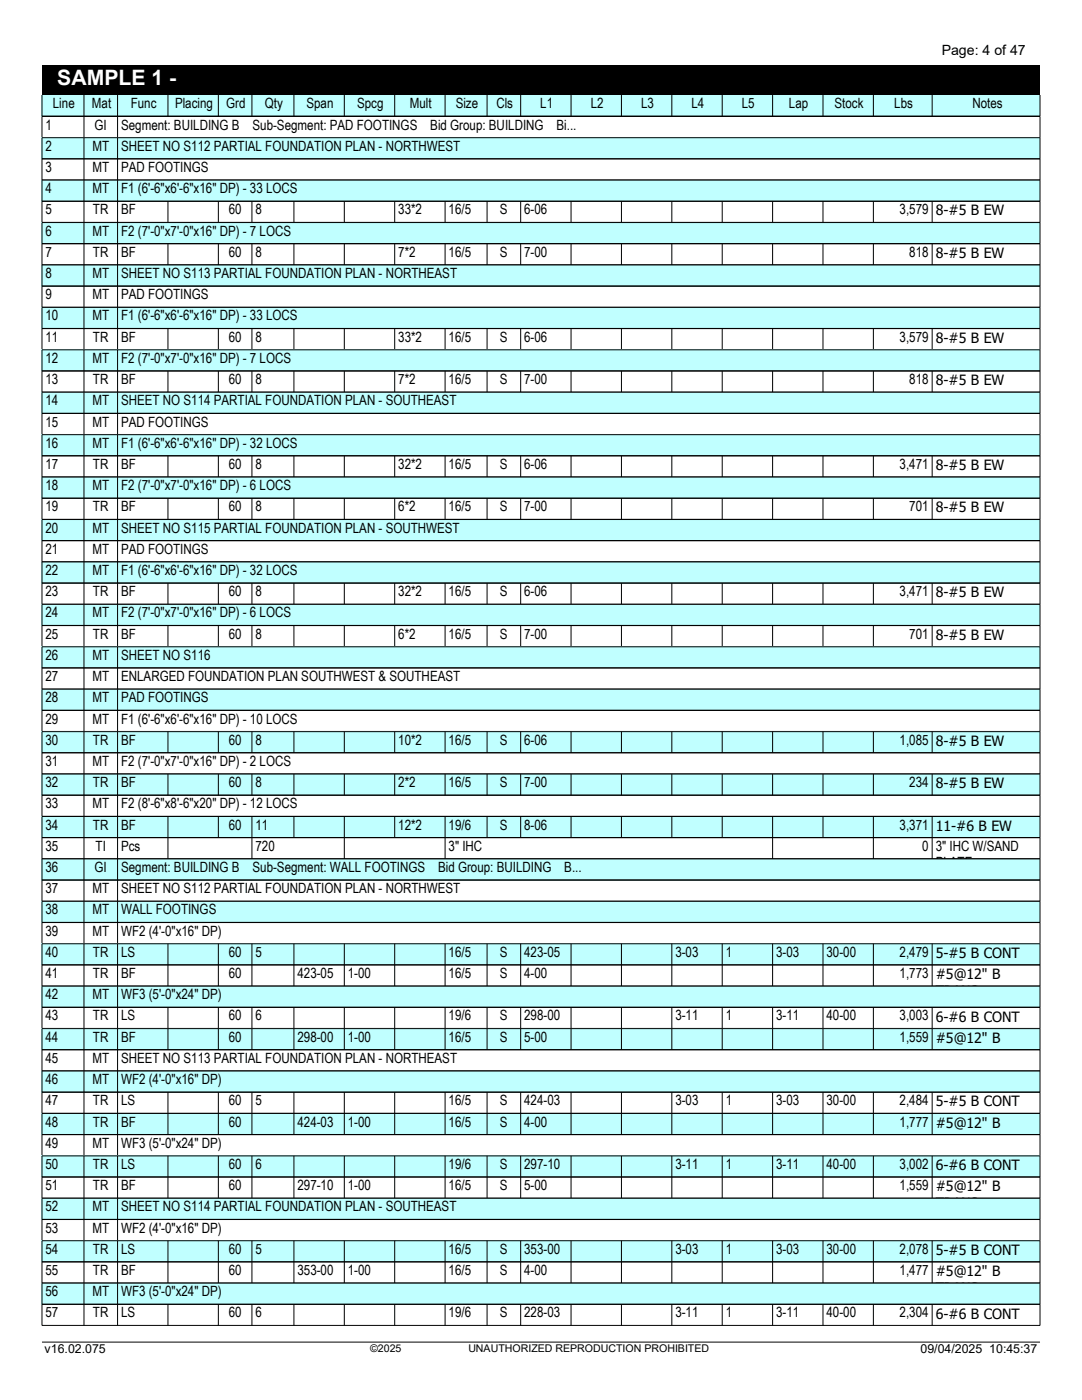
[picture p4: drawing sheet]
<svg xmlns="http://www.w3.org/2000/svg" width="216mm" height="279mm" viewBox="0 0 216 279" stroke-linecap="round" stroke-linejoin="round" font-family="sans-serif">
<defs><g id="words">
<text font-size="4.2" fill="#fff" x="11.4" y="17">SAMPLE 1 -</text>
<g font-size="2.8">
<text x="187.9" y="10.9">Page: 4 of 47</text>
<text x="10.5" y="21.6">Line</text>
<text x="18.3" y="21.6">Mat</text>
<text x="26.1" y="21.6">Func</text>
<text x="34.9" y="21.6">Placing</text>
<text x="45.2" y="21.6">Grd</text>
<text x="52.8" y="21.6">Qty</text>
<text x="61.2" y="21.6">Span</text>
<text x="71.3" y="21.6">Spcg</text>
<text x="81.8" y="21.6">Mult</text>
<text x="90.9" y="21.6">Size</text>
<text x="99" y="21.6">Cls</text>
<text x="107.8" y="21.6">L1</text>
<text x="117.9" y="21.6">L2</text>
<text x="127.9" y="21.6">L3</text>
<text x="138" y="21.6">L4</text>
<text x="148" y="21.6">L5</text>
<text x="157.4" y="21.6">Lap</text>
<text x="166.5" y="21.6">Stock</text>
<text x="178.4" y="21.6">Lbs</text>
<text x="194" y="21.6">Notes</text>
<text x="9.1" y="25.9">1</text>
<text x="18.9" y="25.9">GI</text>
<text x="24.2" y="25.9">Segment: BUILDING B</text>
<text x="50.4" y="25.9">Sub-Segment: PAD FOOTINGS</text>
<text x="85.9" y="25.9">Bid Group: BUILDING</text>
<text x="111.1" y="25.9">Bi...</text>
<text x="9.1" y="30.1">2</text>
<text x="9.1" y="34.3">3</text>
<text x="18.4" y="30.1">MT</text>
<text x="18.4" y="34.3">MT</text>
<text x="24.2" y="30.1">SHEET NO S112 PARTIAL FOUNDATION PLAN - NORTHWEST</text>
<text x="24.2" y="34.3">PAD FOOTINGS</text>
<text x="9.1" y="38.6">4</text>
<text x="18.4" y="38.6">MT</text>
<text x="24.2" y="38.6">F1 (6'-6&quot;x6'-6&quot;x16&quot; DP) - 33 LOCS</text>
<text x="9.1" y="42.8">5</text>
<text x="9.1" y="47">6</text>
<text x="18.4" y="47">MT</text>
<text x="18.6" y="42.8">TR</text>
<text x="24.2" y="42.8">BF</text>
<text x="24.2" y="47">F2 (7'-0&quot;x7'-0&quot;x16&quot; DP) - 7 LOCS</text>
<text x="45.6" y="42.8">60</text>
<text x="51" y="42.8">8</text>
<text x="79.5" y="42.8">33*2</text>
<text x="89.5" y="42.8">16/5</text>
<text x="99.8" y="42.8">S</text>
<text x="104.6" y="42.8">6-06</text>
<text x="179.5" y="42.8">3,579</text>
<text x="186.7" y="43">8-#5 B EW</text>
<text x="9.1" y="51.3">7</text>
<text x="18.6" y="51.3">TR</text>
<text x="24.2" y="51.3">BF</text>
<text x="45.6" y="51.3">60</text>
<text x="51" y="51.3">8</text>
<text x="79.5" y="51.3">7*2</text>
<text x="89.5" y="51.3">16/5</text>
<text x="99.8" y="51.3">S</text>
<text x="104.6" y="51.3">7-00</text>
<text x="181.4" y="51.3">818</text>
<text x="186.7" y="51.5">8-#5 B EW</text>
<text x="9.1" y="55.5">8</text>
<text x="9.1" y="59.7">9</text>
<text x="18.4" y="55.5">MT</text>
<text x="18.4" y="59.7">MT</text>
<text x="24.2" y="55.5">SHEET NO S113 PARTIAL FOUNDATION PLAN - NORTHEAST</text>
<text x="24.2" y="59.7">PAD FOOTINGS</text>
<text x="9.1" y="64">10</text>
<text x="18.4" y="64">MT</text>
<text x="24.2" y="64">F1 (6'-6&quot;x6'-6&quot;x16&quot; DP) - 33 LOCS</text>
<text x="9.1" y="68.2">11</text>
<text x="18.6" y="68.2">TR</text>
<text x="24.2" y="68.2">BF</text>
<text x="45.6" y="68.2">60</text>
<text x="51" y="68.2">8</text>
<text x="79.5" y="68.2">33*2</text>
<text x="89.5" y="68.2">16/5</text>
<text x="99.8" y="68.2">S</text>
<text x="104.6" y="68.2">6-06</text>
<text x="179.5" y="68.2">3,579</text>
<text x="186.7" y="68.4">8-#5 B EW</text>
<text x="9.1" y="72.4">12</text>
<text x="9.1" y="76.7">13</text>
<text x="18.4" y="72.4">MT</text>
<text x="18.6" y="76.7">TR</text>
<text x="24.2" y="72.4">F2 (7'-0&quot;x7'-0&quot;x16&quot; DP) - 7 LOCS</text>
<text x="24.2" y="76.7">BF</text>
<text x="45.6" y="76.7">60</text>
<text x="51" y="76.7">8</text>
<text x="79.5" y="76.7">7*2</text>
<text x="89.5" y="76.7">16/5</text>
<text x="99.8" y="76.7">S</text>
<text x="104.6" y="76.7">7-00</text>
<text x="181.4" y="76.7">818</text>
<text x="186.7" y="76.9">8-#5 B EW</text>
<text x="9.1" y="80.9">14</text>
<text x="18.4" y="80.9">MT</text>
<text x="24.2" y="80.9">SHEET NO S114 PARTIAL FOUNDATION PLAN - SOUTHEAST</text>
<text x="9.1" y="85.1">15</text>
<text x="9.1" y="89.4">16</text>
<text x="18.4" y="85.1">MT</text>
<text x="18.4" y="89.4">MT</text>
<text x="24.2" y="85.1">PAD FOOTINGS</text>
<text x="24.2" y="89.4">F1 (6'-6&quot;x6'-6&quot;x16&quot; DP) - 32 LOCS</text>
<text x="9.1" y="93.6">17</text>
<text x="18.6" y="93.6">TR</text>
<text x="24.2" y="93.6">BF</text>
<text x="45.6" y="93.6">60</text>
<text x="51" y="93.6">8</text>
<text x="79.5" y="93.6">32*2</text>
<text x="89.5" y="93.6">16/5</text>
<text x="99.8" y="93.6">S</text>
<text x="104.6" y="93.6">6-06</text>
<text x="179.5" y="93.6">3,471</text>
<text x="186.7" y="93.8">8-#5 B EW</text>
<text x="9.1" y="97.8">18</text>
<text x="18.4" y="97.8">MT</text>
<text x="24.2" y="97.8">F2 (7'-0&quot;x7'-0&quot;x16&quot; DP) - 6 LOCS</text>
<text x="9.1" y="102.1">19</text>
<text x="9.1" y="106.3">20</text>
<text x="18.4" y="106.3">MT</text>
<text x="18.6" y="102.1">TR</text>
<text x="24.2" y="102.1">BF</text>
<text x="24.2" y="106.3">SHEET NO S115 PARTIAL FOUNDATION PLAN - SOUTHWEST</text>
<text x="45.6" y="102.1">60</text>
<text x="51" y="102.1">8</text>
<text x="79.5" y="102.1">6*2</text>
<text x="89.5" y="102.1">16/5</text>
<text x="99.8" y="102.1">S</text>
<text x="104.6" y="102.1">7-00</text>
<text x="181.4" y="102.1">701</text>
<text x="186.7" y="102.3">8-#5 B EW</text>
<text x="9.1" y="110.5">21</text>
<text x="18.4" y="110.5">MT</text>
<text x="24.2" y="110.5">PAD FOOTINGS</text>
<text x="9.1" y="114.8">22</text>
<text x="9.1" y="119">23</text>
<text x="18.4" y="114.8">MT</text>
<text x="18.6" y="119">TR</text>
<text x="24.2" y="114.8">F1 (6'-6&quot;x6'-6&quot;x16&quot; DP) - 32 LOCS</text>
<text x="24.2" y="119">BF</text>
<text x="45.6" y="119">60</text>
<text x="51" y="119">8</text>
<text x="79.5" y="119">32*2</text>
<text x="89.5" y="119">16/5</text>
<text x="99.8" y="119">S</text>
<text x="104.6" y="119">6-06</text>
<text x="179.5" y="119">3,471</text>
<text x="186.7" y="119.2">8-#5 B EW</text>
<text x="9.1" y="123.2">24</text>
<text x="18.4" y="123.2">MT</text>
<text x="24.2" y="123.2">F2 (7'-0&quot;x7'-0&quot;x16&quot; DP) - 6 LOCS</text>
<text x="9.1" y="127.5">25</text>
<text x="9.1" y="131.7">26</text>
<text x="18.4" y="131.7">MT</text>
<text x="18.6" y="127.5">TR</text>
<text x="24.2" y="127.5">BF</text>
<text x="24.2" y="131.7">SHEET NO S116</text>
<text x="45.6" y="127.5">60</text>
<text x="51" y="127.5">8</text>
<text x="79.5" y="127.5">6*2</text>
<text x="89.5" y="127.5">16/5</text>
<text x="99.8" y="127.5">S</text>
<text x="104.6" y="127.5">7-00</text>
<text x="181.4" y="127.5">701</text>
<text x="186.7" y="127.7">8-#5 B EW</text>
<text x="9.1" y="135.9">27</text>
<text x="18.4" y="135.9">MT</text>
<text x="24.2" y="135.9">ENLARGED FOUNDATION PLAN SOUTHWEST &amp; SOUTHEAST</text>
<text x="9.1" y="140.2">28</text>
<text x="18.4" y="140.2">MT</text>
<text x="24.2" y="140.2">PAD FOOTINGS</text>
<text x="9.1" y="144.4">29</text>
<text x="9.1" y="148.6">30</text>
<text x="18.4" y="144.4">MT</text>
<text x="18.6" y="148.6">TR</text>
<text x="24.2" y="144.4">F1 (6'-6&quot;x6'-6&quot;x16&quot; DP) - 10 LOCS</text>
<text x="24.2" y="148.6">BF</text>
<text x="45.6" y="148.6">60</text>
<text x="51" y="148.6">8</text>
<text x="79.5" y="148.6">10*2</text>
<text x="89.5" y="148.6">16/5</text>
<text x="99.8" y="148.6">S</text>
<text x="104.6" y="148.6">6-06</text>
<text x="179.5" y="148.6">1,085</text>
<text x="186.7" y="148.8">8-#5 B EW</text>
<text x="9.1" y="152.9">31</text>
<text x="18.4" y="152.9">MT</text>
<text x="24.2" y="152.9">F2 (7'-0&quot;x7'-0&quot;x16&quot; DP) - 2 LOCS</text>
<text x="9.1" y="157.1">32</text>
<text x="9.1" y="161.3">33</text>
<text x="18.4" y="161.3">MT</text>
<text x="18.6" y="157.1">TR</text>
<text x="24.2" y="157.1">BF</text>
<text x="24.2" y="161.3">F2 (8'-6&quot;x8'-6&quot;x20&quot; DP) - 12 LOCS</text>
<text x="45.6" y="157.1">60</text>
<text x="51" y="157.1">8</text>
<text x="79.5" y="157.1">2*2</text>
<text x="89.5" y="157.1">16/5</text>
<text x="99.8" y="157.1">S</text>
<text x="104.6" y="157.1">7-00</text>
<text x="181.4" y="157.1">234</text>
<text x="186.7" y="157.3">8-#5 B EW</text>
<text x="9.1" y="165.6">34</text>
<text x="18.6" y="165.6">TR</text>
<text x="24.2" y="165.6">BF</text>
<text x="45.6" y="165.6">60</text>
<text x="51" y="165.6">11</text>
<text x="79.5" y="165.6">12*2</text>
<text x="89.5" y="165.6">19/6</text>
<text x="99.8" y="165.6">S</text>
<text x="104.6" y="165.6">8-06</text>
<text x="179.5" y="165.6">3,371</text>
<text x="186.7" y="165.8">11-#6 B EW</text>
<text x="9.1" y="169.8">35</text>
<text x="19.1" y="169.8">TI</text>
<text x="24.2" y="169.8">Pcs</text>
<text x="51" y="169.8">720</text>
<text x="89.5" y="169.8">3&quot; IHC</text>
<text x="184" y="169.8">0</text>
<text x="186.7" y="169.8">3&quot; IHC W/SAND</text>
<text x="186.7" y="173">PLATE</text>
<text x="9.1" y="174">36</text>
<text x="9.1" y="178.3">37</text>
<text x="18.4" y="178.3">MT</text>
<text x="18.9" y="174">GI</text>
<text x="24.2" y="174">Segment: BUILDING B</text>
<text x="24.2" y="178.3">SHEET NO S112 PARTIAL FOUNDATION PLAN - NORTHWEST</text>
<text x="50.4" y="174">Sub-Segment: WALL FOOTINGS</text>
<text x="87.4" y="174">Bid Group: BUILDING</text>
<text x="112.6" y="174">B...</text>
<text x="9.1" y="182.5">38</text>
<text x="18.4" y="182.5">MT</text>
<text x="24.2" y="182.5">WALL FOOTINGS</text>
<text x="9.1" y="186.7">39</text>
<text x="9.1" y="191">40</text>
<text x="18.4" y="186.7">MT</text>
<text x="18.6" y="191">TR</text>
<text x="24.2" y="186.7">WF2 (4'-0&quot;x16&quot; DP)</text>
<text x="24.2" y="191">LS</text>
<text x="45.6" y="191">60</text>
<text x="51" y="191">5</text>
<text x="89.5" y="191">16/5</text>
<text x="99.8" y="191">S</text>
<text x="104.6" y="191">423-05</text>
<text x="134.8" y="191">3-03</text>
<text x="144.8" y="191">1</text>
<text x="154.9" y="191">3-03</text>
<text x="164.9" y="191">30-00</text>
<text x="179.5" y="191">2,479</text>
<text x="186.7" y="191.2">5-#5 B CONT</text>
<text x="9.1" y="195.2">41</text>
<text x="18.6" y="195.2">TR</text>
<text x="24.2" y="195.2">BF</text>
<text x="45.6" y="195.2">60</text>
<text x="59.4" y="195.2">423-05</text>
<text x="69.4" y="195.2">1-00</text>
<text x="89.5" y="195.2">16/5</text>
<text x="99.8" y="195.2">S</text>
<text x="104.6" y="195.2">4-00</text>
<text x="179.5" y="195.2">1,773</text>
<text x="186.7" y="195.4">#5@12&quot; B</text>
<text x="9.1" y="199.4">42</text>
<text x="9.1" y="203.7">43</text>
<text x="18.4" y="199.4">MT</text>
<text x="18.6" y="203.7">TR</text>
<text x="24.2" y="199.4">WF3 (5'-0&quot;x24&quot; DP)</text>
<text x="24.2" y="203.7">LS</text>
<text x="45.6" y="203.7">60</text>
<text x="51" y="203.7">6</text>
<text x="89.5" y="203.7">19/6</text>
<text x="99.8" y="203.7">S</text>
<text x="104.6" y="203.7">298-00</text>
<text x="134.8" y="203.7">3-11</text>
<text x="144.8" y="203.7">1</text>
<text x="154.9" y="203.7">3-11</text>
<text x="164.9" y="203.7">40-00</text>
<text x="179.5" y="203.7">3,003</text>
<text x="186.7" y="198.8">TRANS</text>
<text x="186.7" y="203.9">6-#6 B CONT</text>
<text x="9.1" y="207.9">44</text>
<text x="18.6" y="207.9">TR</text>
<text x="24.2" y="207.9">BF</text>
<text x="45.6" y="207.9">60</text>
<text x="59.4" y="207.9">298-00</text>
<text x="69.4" y="207.9">1-00</text>
<text x="89.5" y="207.9">16/5</text>
<text x="99.8" y="207.9">S</text>
<text x="104.6" y="207.9">5-00</text>
<text x="179.5" y="207.9">1,559</text>
<text x="186.7" y="208.1">#5@12&quot; B</text>
<text x="9.1" y="212.1">45</text>
<text x="18.4" y="212.1">MT</text>
<text x="24.2" y="212.1">SHEET NO S113 PARTIAL FOUNDATION PLAN - NORTHEAST</text>
<text x="186.7" y="211.5">TRANS</text>
<text x="9.1" y="216.4">46</text>
<text x="9.1" y="220.6">47</text>
<text x="18.4" y="216.4">MT</text>
<text x="18.6" y="220.6">TR</text>
<text x="24.2" y="216.4">WF2 (4'-0&quot;x16&quot; DP)</text>
<text x="24.2" y="220.6">LS</text>
<text x="45.6" y="220.6">60</text>
<text x="51" y="220.6">5</text>
<text x="89.5" y="220.6">16/5</text>
<text x="99.8" y="220.6">S</text>
<text x="104.6" y="220.6">424-03</text>
<text x="134.8" y="220.6">3-03</text>
<text x="144.8" y="220.6">1</text>
<text x="154.9" y="220.6">3-03</text>
<text x="164.9" y="220.6">30-00</text>
<text x="179.5" y="220.6">2,484</text>
<text x="186.7" y="220.8">5-#5 B CONT</text>
<text x="9.1" y="224.8">48</text>
<text x="18.6" y="224.8">TR</text>
<text x="24.2" y="224.8">BF</text>
<text x="45.6" y="224.8">60</text>
<text x="59.4" y="224.8">424-03</text>
<text x="69.4" y="224.8">1-00</text>
<text x="89.5" y="224.8">16/5</text>
<text x="99.8" y="224.8">S</text>
<text x="104.6" y="224.8">4-00</text>
<text x="179.5" y="224.8">1,777</text>
<text x="186.7" y="225">#5@12&quot; B</text>
<text x="9.1" y="229.1">49</text>
<text x="9.1" y="233.3">50</text>
<text x="18.4" y="229.1">MT</text>
<text x="18.6" y="233.3">TR</text>
<text x="24.2" y="229.1">WF3 (5'-0&quot;x24&quot; DP)</text>
<text x="24.2" y="233.3">LS</text>
<text x="45.6" y="233.3">60</text>
<text x="51" y="233.3">6</text>
<text x="89.5" y="233.3">19/6</text>
<text x="99.8" y="233.3">S</text>
<text x="104.6" y="233.3">297-10</text>
<text x="134.8" y="233.3">3-11</text>
<text x="144.8" y="233.3">1</text>
<text x="154.9" y="233.3">3-11</text>
<text x="164.9" y="233.3">40-00</text>
<text x="179.5" y="233.3">3,002</text>
<text x="186.7" y="228.4">TRANS</text>
<text x="186.7" y="233.5">6-#6 B CONT</text>
<text x="9.1" y="237.5">51</text>
<text x="18.6" y="237.5">TR</text>
<text x="24.2" y="237.5">BF</text>
<text x="45.6" y="237.5">60</text>
<text x="59.4" y="237.5">297-10</text>
<text x="69.4" y="237.5">1-00</text>
<text x="89.5" y="237.5">16/5</text>
<text x="99.8" y="237.5">S</text>
<text x="104.6" y="237.5">5-00</text>
<text x="179.5" y="237.5">1,559</text>
<text x="186.7" y="237.7">#5@12&quot; B</text>
<text x="9.1" y="241.8">52</text>
<text x="9.1" y="246">53</text>
<text x="18.4" y="241.8">MT</text>
<text x="18.4" y="246">MT</text>
<text x="24.2" y="241.8">SHEET NO S114 PARTIAL FOUNDATION PLAN - SOUTHEAST</text>
<text x="24.2" y="246">WF2 (4'-0&quot;x16&quot; DP)</text>
<text x="186.7" y="241.1">TRANS</text>
<text x="9.1" y="250.2">54</text>
<text x="18.6" y="250.2">TR</text>
<text x="24.2" y="250.2">LS</text>
<text x="45.6" y="250.2">60</text>
<text x="51" y="250.2">5</text>
<text x="89.5" y="250.2">16/5</text>
<text x="99.8" y="250.2">S</text>
<text x="104.6" y="250.2">353-00</text>
<text x="134.8" y="250.2">3-03</text>
<text x="144.8" y="250.2">1</text>
<text x="154.9" y="250.2">3-03</text>
<text x="164.9" y="250.2">30-00</text>
<text x="179.5" y="250.2">2,078</text>
<text x="186.7" y="250.4">5-#5 B CONT</text>
<text x="9.1" y="254.5">55</text>
<text x="18.6" y="254.5">TR</text>
<text x="24.2" y="254.5">BF</text>
<text x="45.6" y="254.5">60</text>
<text x="59.4" y="254.5">353-00</text>
<text x="69.4" y="254.5">1-00</text>
<text x="89.5" y="254.5">16/5</text>
<text x="99.8" y="254.5">S</text>
<text x="104.6" y="254.5">4-00</text>
<text x="179.5" y="254.5">1,477</text>
<text x="186.7" y="254.7">#5@12&quot; B</text>
<text x="9.1" y="258.7">56</text>
<text x="9.1" y="262.9">57</text>
<text x="18.4" y="258.7">MT</text>
<text x="18.6" y="262.9">TR</text>
<text x="24.2" y="258.7">WF3 (5'-0&quot;x24&quot; DP)</text>
<text x="24.2" y="262.9">LS</text>
<text x="45.6" y="262.9">60</text>
<text x="51" y="262.9">6</text>
<text x="89.5" y="262.9">19/6</text>
<text x="99.8" y="262.9">S</text>
<text x="104.6" y="262.9">228-03</text>
<text x="134.8" y="262.9">3-11</text>
<text x="144.8" y="262.9">1</text>
<text x="154.9" y="262.9">3-11</text>
<text x="164.9" y="262.9">40-00</text>
<text x="179.5" y="262.9">2,304</text>
<text x="186.7" y="258.1">TRANS</text>
<text x="186.7" y="263.1">6-#6 B CONT</text>
</g>
<g font-size="2.5">
<text x="8.9" y="270.1">v16.02.075</text>
<text x="183.7" y="270.1">09/04/2025 10:45:37</text>
</g>
<g font-size="2.1">
<text x="73.9" y="269.8">©2025</text>
<text x="93.5" y="269.8">UNAUTHORIZED REPRODUCTION PROHIBITED</text>
</g>
</g></defs>
<path d="M8.4 19h199.1v4.2h-199.1z" fill="#c0ffff"/>
<g fill="none" stroke="#000" stroke-width=".2">
<path d="M8.4 19v4.2M16.8 19v4.2M23.5 19v4.2M33.5 19v4.2M43.6 19v4.2M50.3 19v4.2M58.6 19v4.2M68.7 19v4.2M78.8 19v4.2M88.8 19v4.2M97.2 19v4.2M103.9 19v4.2"/>
<path d="M113.9 19v4.2M124 19v4.2M134.1 19v4.2M144.1 19v4.2M154.2 19v4.2M164.2 19v4.2M174.3 19v4.2M186 19v4.2M207.5 19v4.2M8.4 23.2h199.1M8.4 27.5v-4.3h199.1v4.3M8.4 27.4h199.1"/>
<path d="M16.8 23.2v4.3M23.5 23.2v4.3"/>
</g>
<path d="M8.4 27.5h199.1v4.2h-199.1z" fill="#c0ffff"/>
<path d="M8.4 35.9v-8.4h199.1v8.4M8.4 31.7h199.1M8.4 35.9h199.1M16.8 27.5v8.4M23.5 27.5v8.4" fill="none" stroke="#000" stroke-width=".2"/>
<path d="M8.4 35.9h199.1v4.3h-199.1z" fill="#c0ffff"/>
<g fill="none" stroke="#000" stroke-width=".2">
<path d="M8.4 35.9h199.1v8.5h-199.1zM16.8 35.9v8.5M23.5 35.9v8.5M8.4 40.1h199.1M33.5 40.2v4.2M43.6 40.2v4.2M50.3 40.2v4.2M58.6 40.2v4.2M68.7 40.2v4.2M78.8 40.2v4.2M88.8 40.2v4.2M97.2 40.2v4.2"/>
<path d="M103.9 40.2v4.2M113.9 40.2v4.2M124 40.2v4.2M134.1 40.2v4.2M144.1 40.2v4.2M154.2 40.2v4.2M164.2 40.2v4.2M174.3 40.2v4.2M186 40.2v4.2"/>
</g>
<path d="M8.4 44.4h199.1v4.2h-199.1z" fill="#c0ffff"/>
<g fill="none" stroke="#000" stroke-width=".2">
<path d="M8.4 52.9v-8.5h199.1v8.5M8.4 48.6h199.1M8.4 52.8h199.1M16.8 44.4v8.5M23.5 44.4v8.5M33.5 48.6v4.3M43.6 48.6v4.3M50.3 48.6v4.3M58.6 48.6v4.3M68.7 48.6v4.3M78.8 48.6v4.3M88.8 48.6v4.3"/>
<path d="M97.2 48.6v4.3M103.9 48.6v4.3M113.9 48.6v4.3M124 48.6v4.3M134.1 48.6v4.3M144.1 48.6v4.3M154.2 48.6v4.3M164.2 48.6v4.3M174.3 48.6v4.3M186 48.6v4.3"/>
</g>
<path d="M8.4 52.9h199.1v4.2h-199.1z" fill="#c0ffff"/>
<path d="M8.4 57.1h199.1M16.8 52.9v8.4M23.5 52.9v8.4M8.4 61.3v-8.4h199.1v8.4M8.4 61.3h199.1" fill="none" stroke="#000" stroke-width=".2"/>
<path d="M8.4 61.3h199.1v4.3h-199.1z" fill="#c0ffff"/>
<g fill="none" stroke="#000" stroke-width=".2">
<path d="M8.4 69.8v-8.5h199.1v8.5M8.4 65.5h199.1M8.4 65.6h199.1M8.4 69.8h199.1M16.8 61.3v8.5M23.5 61.3v8.5M33.5 65.6v4.2M43.6 65.6v4.2M50.3 65.6v4.2M58.6 65.6v4.2M68.7 65.6v4.2M78.8 65.6v4.2"/>
<path d="M88.8 65.6v4.2M97.2 65.6v4.2M103.9 65.6v4.2M113.9 65.6v4.2M124 65.6v4.2M134.1 65.6v4.2M144.1 65.6v4.2M154.2 65.6v4.2M164.2 65.6v4.2M174.3 65.6v4.2M186 65.6v4.2"/>
</g>
<path d="M8.4 69.8h199.1v4.2h-199.1z" fill="#c0ffff"/>
<g fill="none" stroke="#000" stroke-width=".2">
<path d="M8.4 69.8h199.1v8.5l-199.1-.1zM8.4 74h199.1M16.8 69.8v8.5M23.5 69.8v8.5M33.5 74v4.3M43.6 74v4.3M50.3 74v4.3M58.6 74v4.3M68.7 74v4.3M78.8 74v4.3M88.8 74v4.3M97.2 74v4.3"/>
<path d="M103.9 74v4.3M113.9 74v4.3M124 74v4.3M134.1 74v4.3M144.1 74v4.3M154.2 74v4.3M164.2 74v4.3M174.3 74v4.3M186 74v4.3"/>
</g>
<path d="M8.4 78.3h199.1v4.2h-199.1z" fill="#c0ffff"/>
<path d="M16.8 78.3v8.4M23.5 78.3v8.4M8.4 86.7v-8.4h199.1v8.4M8.4 82.5h199.1M8.4 86.7h199.1" fill="none" stroke="#000" stroke-width=".2"/>
<path d="M8.4 86.7h199.1v4.3h-199.1z" fill="#c0ffff"/>
<g fill="none" stroke="#000" stroke-width=".2">
<path d="M8.4 95.2v-8.5h199.1v8.5M8.4 90.9h199.1M8.4 91h199.1M8.4 95.2h199.1M16.8 86.7v8.5M23.5 86.7v8.5M33.5 91v4.2M43.6 91v4.2M50.3 91v4.2M58.6 91v4.2M68.7 91v4.2M78.8 91v4.2"/>
<path d="M88.8 91v4.2M97.2 91v4.2M103.9 91v4.2M113.9 91v4.2M124 91v4.2M134.1 91v4.2M144.1 91v4.2M154.2 91v4.2M164.2 91v4.2M174.3 91v4.2M186 91v4.2"/>
</g>
<path d="M8.4 95.2h199.1v4.2h-199.1z" fill="#c0ffff"/>
<g fill="none" stroke="#000" stroke-width=".2">
<path d="M8.4 95.2h199.1v8.5l-199.1-.1zM8.4 99.4h199.1M16.8 95.2v8.5M23.5 95.2v8.5M33.5 99.4v4.3M43.6 99.4v4.3M50.3 99.4v4.3M58.6 99.4v4.3M68.7 99.4v4.3M78.8 99.4v4.3M88.8 99.4v4.3M97.2 99.4v4.3"/>
<path d="M103.9 99.4v4.3M113.9 99.4v4.3M124 99.4v4.3M134.1 99.4v4.3M144.1 99.4v4.3M154.2 99.4v4.3M164.2 99.4v4.3M174.3 99.4v4.3M186 99.4v4.3"/>
</g>
<path d="M8.4 103.7h199.1v4.2h-199.1z" fill="#c0ffff"/>
<path d="M8.4 112.1v-8.4h199.1v8.4M8.4 107.9h199.1M8.4 112.1h199.1M16.8 103.7v8.4M23.5 103.7v8.4" fill="none" stroke="#000" stroke-width=".2"/>
<path d="M8.4 112.1h199.1v4.3h-199.1z" fill="#c0ffff"/>
<g fill="none" stroke="#000" stroke-width=".2">
<path d="M8.4 116.3h199.1M8.4 116.4h199.1M16.8 112.1v8.5M23.5 112.1v8.5M33.5 116.4v4.2M43.6 116.4v4.2M50.3 116.4v4.2M58.6 116.4v4.2M68.7 116.4v4.2M78.8 116.4v4.2M88.8 116.4v4.2M97.2 116.4v4.2"/>
<path d="M103.9 116.4v4.2M113.9 116.4v4.2M124 116.4v4.2M134.1 116.4v4.2M144.1 116.4v4.2M154.2 116.4v4.2M164.2 116.4v4.2M174.3 116.4v4.2M186 116.4v4.2M8.4 120.6v-8.5h199.1v8.5M8.4 120.6h199.1"/>
</g>
<path d="M8.4 120.6h199.1v4.2h-199.1z" fill="#c0ffff"/>
<g fill="none" stroke="#000" stroke-width=".2">
<path d="M8.4 129.1v-8.5h199.1v8.5M8.4 124.8h199.1M8.4 129h199.1M16.8 120.6v8.5M23.5 120.6v8.5M33.5 124.8v4.3M43.6 124.8v4.3M50.3 124.8v4.3M58.6 124.8v4.3M68.7 124.8v4.3M78.8 124.8v4.3M88.8 124.8v4.3"/>
<path d="M97.2 124.8v4.3M103.9 124.8v4.3M113.9 124.8v4.3M124 124.8v4.3M134.1 124.8v4.3M144.1 124.8v4.3M154.2 124.8v4.3M164.2 124.8v4.3M174.3 124.8v4.3M186 124.8v4.3"/>
</g>
<path d="M8.4 129.1h199.1v4.2h-199.1z" fill="#c0ffff"/>
<path d="M8.4 129.1h199.1v8.4h-199.1zM8.4 133.3h199.1M16.8 129.1v8.4M23.5 129.1v8.4" fill="none" stroke="#000" stroke-width=".2"/>
<path d="M8.4 137.5h199.1v4.3h-199.1z" fill="#c0ffff"/>
<path d="M16.8 137.5v8.5M23.5 137.5v8.5M8.4 146v-8.5h199.1v8.5M8.4 141.7h199.1M8.4 141.8h199.1M8.4 146h199.1" fill="none" stroke="#000" stroke-width=".2"/>
<path d="M8.4 146h199.1v4.2h-199.1z" fill="#c0ffff"/>
<g fill="none" stroke="#000" stroke-width=".2">
<path d="M8.4 154.5v-8.5h199.1v8.5M8.4 150.2h199.1M8.4 154.4h199.1M16.8 146v8.5M23.5 146v8.5M33.5 146v4.2M43.6 146v4.2M50.3 146v4.2M58.6 146v4.2M68.7 146v4.2M78.8 146v4.2M88.8 146v4.2"/>
<path d="M97.2 146v4.2M103.9 146v4.2M113.9 146v4.2M124 146v4.2M134.1 146v4.2M144.1 146v4.2M154.2 146v4.2M164.2 146v4.2M174.3 146v4.2M186 146v4.2"/>
</g>
<path d="M8.4 154.5h199.1v4.2h-199.1z" fill="#c0ffff"/>
<g fill="none" stroke="#000" stroke-width=".2">
<path d="M8.4 158.7h199.1M16.8 154.5v8.4M23.5 154.5v8.4M33.5 154.5v4.2M43.6 154.5v4.2M50.3 154.5v4.2M58.6 154.5v4.2M68.7 154.5v4.2M78.8 154.5v4.2M88.8 154.5v4.2M97.2 154.5v4.2M103.9 154.5v4.2"/>
<path d="M113.9 154.5v4.2M124 154.5v4.2M134.1 154.5v4.2M144.1 154.5v4.2M154.2 154.5v4.2M164.2 154.5v4.2M174.3 154.5v4.2M186 154.5v4.2M8.4 162.9v-8.4h199.1v8.4M8.4 162.9h199.1"/>
</g>
<path d="M8.4 162.9h199.1v4.3h-199.1z" fill="#c0ffff"/>
<g fill="none" stroke="#000" stroke-width=".2">
<path d="M8.4 162.9h199.1v8.5h-199.1zM8.4 167.1h199.1M16.8 162.9v8.5M23.5 162.9v8.5M33.5 162.9v8.5M43.6 162.9v4.3M50.3 162.9v8.5M58.6 162.9v4.3M68.7 162.9v8.5M78.8 162.9v4.3M88.8 162.9v8.5M97.2 162.9v4.3"/>
<path d="M103.9 162.9v4.3M113.9 162.9v4.3M124 162.9v4.3M134.1 162.9v4.3M144.1 162.9v4.3M154.2 162.9v8.5M164.2 162.9v4.3M174.3 162.9v8.5M186 162.9v8.5"/>
</g>
<path d="M8.4 171.4h199.1v4.2h-199.1z" fill="#c0ffff"/>
<path d="M8.4 179.9v-8.5h199.1v8.5M8.4 175.6h199.1M8.4 179.8h199.1M16.8 171.4v8.5M23.5 171.4v8.5" fill="none" stroke="#000" stroke-width=".2"/>
<path d="M8.4 179.9h199.1v4.2h-199.1z" fill="#c0ffff"/>
<path d="M16.8 179.9v8.4M23.5 179.9v8.4M8.4 188.3v-8.4h199.1v8.4M8.4 184.1h199.1M8.4 188.3h199.1" fill="none" stroke="#000" stroke-width=".2"/>
<path d="M8.4 188.3h199.1v4.3h-199.1z" fill="#c0ffff"/>
<g fill="none" stroke="#000" stroke-width=".2">
<path d="M8.4 188.3h199.1v8.5h-199.1zM8.4 192.5h199.1M8.4 192.6h199.1M16.8 188.3v8.5M23.5 188.3v8.5M33.5 188.3v8.5M43.6 188.3v8.5M50.3 188.3v8.5M58.6 188.3v8.5M68.7 188.3v8.5M78.8 188.3v8.5M88.8 188.3v8.5"/>
<path d="M97.2 188.3v8.5M103.9 188.3v8.5M113.9 188.3v8.5M124 188.3v8.5M134.1 188.3v8.5M144.1 188.3v8.5M154.2 188.3v8.5M164.2 188.3v8.5M174.3 188.3v8.5M186 188.3v8.5"/>
</g>
<path d="M8.4 196.8h199.1v4.2h-199.1z" fill="#c0ffff"/>
<g fill="none" stroke="#000" stroke-width=".2">
<path d="M16.8 196.8v8.5M23.5 196.8v8.5M8.4 205.3v-8.5h199.1v8.5M8.4 201h199.1M8.4 205.2h199.1M33.5 201v4.3M43.6 201v4.3M50.3 201v4.3M58.6 201v4.3M68.7 201v4.3M78.8 201v4.3M88.8 201v4.3"/>
<path d="M97.2 201v4.3M103.9 201v4.3M113.9 201v4.3M124 201v4.3M134.1 201v4.3M144.1 201v4.3M154.2 201v4.3M164.2 201v4.3M174.3 201v4.3M186 201v4.3"/>
</g>
<path d="M8.4 205.3h199.1v4.2h-199.1z" fill="#c0ffff"/>
<g fill="none" stroke="#000" stroke-width=".2">
<path d="M8.4 213.7v-8.4h199.1v8.4M8.4 209.5h199.1M8.4 213.7h199.1M16.8 205.3v8.4M23.5 205.3v8.4M33.5 205.3v4.2M43.6 205.3v4.2M50.3 205.3v4.2M58.6 205.3v4.2M68.7 205.3v4.2M78.8 205.3v4.2M88.8 205.3v4.2"/>
<path d="M97.2 205.3v4.2M103.9 205.3v4.2M113.9 205.3v4.2M124 205.3v4.2M134.1 205.3v4.2M144.1 205.3v4.2M154.2 205.3v4.2M164.2 205.3v4.2M174.3 205.3v4.2M186 205.3v4.2"/>
</g>
<path d="M8.4 213.7h199.1v4.3h-199.1z" fill="#c0ffff"/>
<g fill="none" stroke="#000" stroke-width=".2">
<path d="M8.4 217.9h199.1M8.4 218h199.1M16.8 213.7v8.5M23.5 213.7v8.5M33.5 218v4.2M43.6 218v4.2M50.3 218v4.2M58.6 218v4.2M68.7 218v4.2M78.8 218v4.2M88.8 218v4.2M97.2 218v4.2"/>
<path d="M103.9 218v4.2M113.9 218v4.2M124 218v4.2M134.1 218v4.2M144.1 218v4.2M154.2 218v4.2M164.2 218v4.2M174.3 218v4.2M186 218v4.2M8.4 222.2v-8.5h199.1v8.5M8.4 222.2h199.1"/>
</g>
<path d="M8.4 222.2h199.1v4.2h-199.1z" fill="#c0ffff"/>
<g fill="none" stroke="#000" stroke-width=".2">
<path d="M8.4 222.2h199.1v8.5l-199.1-.1zM8.4 226.4h199.1M16.8 222.2v8.5M23.5 222.2v8.5M33.5 222.2v4.2M43.6 222.2v4.2M50.3 222.2v4.2M58.6 222.2v4.2M68.7 222.2v4.2M78.8 222.2v4.2M88.8 222.2v4.2M97.2 222.2v4.2"/>
<path d="M103.9 222.2v4.2M113.9 222.2v4.2M124 222.2v4.2M134.1 222.2v4.2M144.1 222.2v4.2M154.2 222.2v4.2M164.2 222.2v4.2M174.3 222.2v4.2M186 222.2v4.2"/>
</g>
<path d="M8.4 230.7h199.1v4.2h-199.1z" fill="#c0ffff"/>
<g fill="none" stroke="#000" stroke-width=".2">
<path d="M8.4 239.1v-8.4h199.1v8.4M8.4 234.9h199.1M8.4 239.1h199.1M16.8 230.7v8.4M23.5 230.7v8.4M33.5 230.7v8.4M43.6 230.7v8.4M50.3 230.7v8.4M58.6 230.7v8.4M68.7 230.7v8.4M78.8 230.7v8.4M88.8 230.7v8.4"/>
<path d="M97.2 230.7v8.4M103.9 230.7v8.4M113.9 230.7v8.4M124 230.7v8.4M134.1 230.7v8.4M144.1 230.7v8.4M154.2 230.7v8.4M164.2 230.7v8.4M174.3 230.7v8.4M186 230.7v8.4"/>
</g>
<path d="M8.4 239.1h199.1v4.3h-199.1z" fill="#c0ffff"/>
<path d="M16.8 239.1v8.5M23.5 239.1v8.5M8.4 247.6v-8.5h199.1v8.5M8.4 243.3h199.1M8.4 243.4h199.1M8.4 247.6h199.1" fill="none" stroke="#000" stroke-width=".2"/>
<path d="M8.4 247.6h199.1v4.2h-199.1z" fill="#c0ffff"/>
<g fill="none" stroke="#000" stroke-width=".2">
<path d="M8.4 247.6h199.1v8.5l-199.1-.1zM8.4 251.8h199.1M16.8 247.6v8.5M23.5 247.6v8.5M33.5 247.6v8.5M43.6 247.6v8.5M50.3 247.6v8.5M58.6 247.6v8.5M68.7 247.6v8.5M78.8 247.6v8.5M88.8 247.6v8.5M97.2 247.6v8.5"/>
<path d="M103.9 247.6v8.5M113.9 247.6v8.5M124 247.6v8.5M134.1 247.6v8.5M144.1 247.6v8.5M154.2 247.6v8.5M164.2 247.6v8.5M174.3 247.6v8.5M186 247.6v8.5"/>
</g>
<path d="M8.4 256.1h199.1v4.2h-199.1z" fill="#c0ffff"/>
<g fill="none" stroke="#000" stroke-width=".2">
<path d="M8.4 256.1h199.1v8.4h-199.1zM16.8 256.1v8.4M23.5 256.1v8.4M8.4 260.3h199.1M8.4 267.8h199.1M33.5 260.3v4.2M43.6 260.3v4.2M50.3 260.3v4.2M58.6 260.3v4.2M68.7 260.3v4.2M78.8 260.3v4.2M88.8 260.3v4.2"/>
<path d="M97.2 260.3v4.2M103.9 260.3v4.2M113.9 260.3v4.2M124 260.3v4.2M134.1 260.3v4.2M144.1 260.3v4.2M154.2 260.3v4.2M164.2 260.3v4.2M174.3 260.3v4.2M186 260.3v4.2"/>
</g>
<path d="M8.4 13.1h146.2v5.9h-146.2zM154.6 13.1h52.9v5.9h-52.9z" fill="#000"/>
<use href="#words"/>
</svg>
